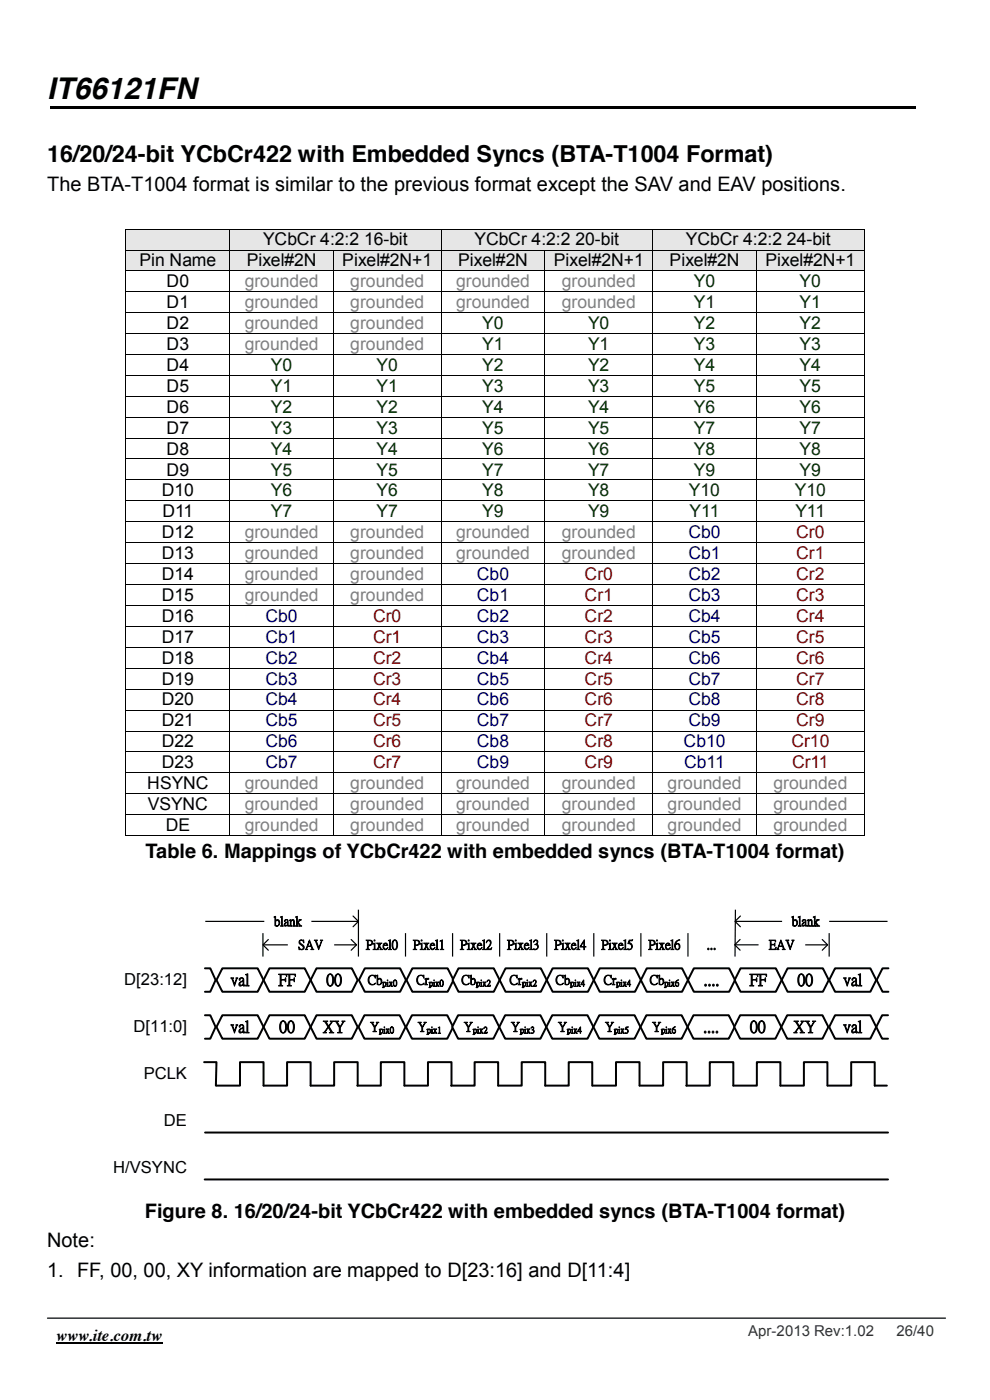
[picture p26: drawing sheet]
<svg xmlns="http://www.w3.org/2000/svg" width="210mm" height="297mm" viewBox="0 0 210 297" stroke-linecap="round" stroke-linejoin="round" font-family="sans-serif">
<defs><g id="words">
<text font-size="6.3" x="10" y="21.1">IT66121FN</text>
<text font-size="5" x="10" y="34.5">16/20/24-bit YCbCr422 with Embedded Syncs (BTA-T1004 Format)</text>
<g font-size="4.2">
<text x="10" y="40.5">The BTA-T1004 format is similar to the previous format except the SAV and EAV positions.</text>
<text x="30.9" y="182.1">Table 6. Mappings of YCbCr422 with embedded syncs (BTA-T1004 format)</text>
<text x="30.7" y="258.3">Figure 8. 16/20/24-bit YCbCr422 with embedded syncs (BTA-T1004 format)</text>
<text x="10" y="264.6">Note:</text>
<text x="10" y="271">1. FF, 00, 00, XY information are mapped to D[23:16] and D[11:4]</text>
</g>
<g font-size="3.7">
<text x="55.8" y="52.1">YCbCr 4:2:2 16-bit</text>
<text x="100.6" y="52.1">YCbCr 4:2:2 20-bit</text>
<text x="145.5" y="52.1">YCbCr 4:2:2 24-bit</text>
<text x="29.6" y="56.5">Pin Name</text>
<text x="52.3" y="56.5">Pixel#2N</text>
<text x="72.6" y="56.5">Pixel#2N+1</text>
<text x="97.2" y="56.5">Pixel#2N</text>
<text x="117.5" y="56.5">Pixel#2N+1</text>
<text x="142.1" y="56.5">Pixel#2N</text>
<text x="162.4" y="56.5">Pixel#2N+1</text>
<text x="35.4" y="61">D0</text>
<text x="35.4" y="65.4">D1</text>
<text x="35.4" y="69.8">D2</text>
<text x="35.4" y="74.3">D3</text>
<text x="35.4" y="78.7">D4</text>
<text x="35.4" y="83.1">D5</text>
<text x="35.4" y="87.6">D6</text>
<text x="35.4" y="92">D7</text>
<text x="35.4" y="96.4">D8</text>
<text x="35.4" y="100.9">D9</text>
<text x="34.3" y="105.3">D10</text>
<text x="34.5" y="109.7">D11</text>
<text x="34.3" y="114.2">D12</text>
<text x="34.3" y="118.6">D13</text>
<text x="34.3" y="123.1">D14</text>
<text x="34.3" y="127.5">D15</text>
<text x="34.3" y="131.9">D16</text>
<text x="34.3" y="136.4">D17</text>
<text x="34.3" y="140.8">D18</text>
<text x="34.3" y="145.2">D19</text>
<text x="34.3" y="149.7">D20</text>
<text x="34.3" y="154.1">D21</text>
<text x="34.3" y="158.6">D22</text>
<text x="31.3" y="167.4">HSYNC</text>
<text x="34.3" y="163">D23</text>
<text x="31.3" y="171.9">VSYNC</text>
<text x="35.1" y="176.3">DE</text>
</g>
<g font-size="3.7" fill="#808080">
<text x="51.9" y="61">grounded</text>
<text x="51.9" y="65.4">grounded</text>
<text x="74.3" y="61">grounded</text>
<text x="74.3" y="65.4">grounded</text>
<text x="96.7" y="61">grounded</text>
<text x="96.7" y="65.4">grounded</text>
<text x="119.2" y="61">grounded</text>
<text x="119.2" y="65.4">grounded</text>
<text x="51.9" y="69.8">grounded</text>
<text x="74.3" y="69.8">grounded</text>
<text x="51.9" y="74.3">grounded</text>
<text x="74.3" y="74.3">grounded</text>
<text x="51.9" y="114.2">grounded</text>
<text x="51.9" y="118.6">grounded</text>
<text x="74.3" y="114.2">grounded</text>
<text x="74.3" y="118.6">grounded</text>
<text x="96.7" y="114.2">grounded</text>
<text x="96.7" y="118.6">grounded</text>
<text x="119.2" y="114.2">grounded</text>
<text x="119.2" y="118.6">grounded</text>
<text x="51.9" y="123.1">grounded</text>
<text x="74.3" y="123.1">grounded</text>
<text x="51.9" y="127.5">grounded</text>
<text x="74.3" y="127.5">grounded</text>
<text x="51.9" y="167.4">grounded</text>
<text x="74.3" y="167.4">grounded</text>
<text x="96.7" y="167.4">grounded</text>
<text x="119.2" y="167.4">grounded</text>
<text x="141.6" y="167.4">grounded</text>
<text x="164.1" y="167.4">grounded</text>
<text x="51.9" y="171.9">grounded</text>
<text x="74.3" y="171.9">grounded</text>
<text x="96.7" y="171.9">grounded</text>
<text x="119.2" y="171.9">grounded</text>
<text x="141.6" y="171.9">grounded</text>
<text x="164.1" y="171.9">grounded</text>
<text x="51.9" y="176.3">grounded</text>
<text x="74.3" y="176.3">grounded</text>
<text x="96.7" y="176.3">grounded</text>
<text x="119.2" y="176.3">grounded</text>
<text x="141.6" y="176.3">grounded</text>
<text x="164.1" y="176.3">grounded</text>
</g>
<g font-size="3.7" fill="#030">
<text x="147.2" y="61">Y0</text>
<text x="147.2" y="65.4">Y1</text>
<text x="169.6" y="61">Y0</text>
<text x="169.6" y="65.4">Y1</text>
<text x="102.3" y="69.8">Y0</text>
<text x="124.7" y="69.8">Y0</text>
<text x="147.2" y="69.8">Y2</text>
<text x="169.6" y="69.8">Y2</text>
<text x="102.3" y="74.3">Y1</text>
<text x="124.7" y="74.3">Y1</text>
<text x="147.2" y="74.3">Y3</text>
<text x="169.6" y="74.3">Y3</text>
<text x="57.5" y="78.7">Y0</text>
<text x="57.5" y="83.1">Y1</text>
<text x="79.9" y="78.7">Y0</text>
<text x="79.9" y="83.1">Y1</text>
<text x="102.3" y="78.7">Y2</text>
<text x="102.3" y="83.1">Y3</text>
<text x="124.7" y="78.7">Y2</text>
<text x="124.7" y="83.1">Y3</text>
<text x="147.2" y="78.7">Y4</text>
<text x="147.2" y="83.1">Y5</text>
<text x="169.6" y="78.7">Y4</text>
<text x="169.6" y="83.1">Y5</text>
<text x="57.5" y="87.6">Y2</text>
<text x="79.9" y="87.6">Y2</text>
<text x="102.3" y="87.6">Y4</text>
<text x="124.7" y="87.6">Y4</text>
<text x="147.2" y="87.6">Y6</text>
<text x="169.6" y="87.6">Y6</text>
<text x="57.5" y="92">Y3</text>
<text x="79.9" y="92">Y3</text>
<text x="102.3" y="92">Y5</text>
<text x="124.7" y="92">Y5</text>
<text x="147.2" y="92">Y7</text>
<text x="169.6" y="92">Y7</text>
<text x="57.5" y="96.4">Y4</text>
<text x="57.5" y="100.9">Y5</text>
<text x="79.9" y="96.4">Y4</text>
<text x="79.9" y="100.9">Y5</text>
<text x="102.3" y="96.4">Y6</text>
<text x="102.3" y="100.9">Y7</text>
<text x="124.7" y="96.4">Y6</text>
<text x="124.7" y="100.9">Y7</text>
<text x="147.2" y="96.4">Y8</text>
<text x="147.2" y="100.9">Y9</text>
<text x="169.6" y="96.4">Y8</text>
<text x="169.6" y="100.9">Y9</text>
<text x="57.5" y="105.3">Y6</text>
<text x="79.9" y="105.3">Y6</text>
<text x="102.3" y="105.3">Y8</text>
<text x="124.7" y="105.3">Y8</text>
<text x="146.2" y="105.3">Y10</text>
<text x="168.6" y="105.3">Y10</text>
<text x="57.5" y="109.7">Y7</text>
<text x="79.9" y="109.7">Y7</text>
<text x="102.3" y="109.7">Y9</text>
<text x="124.7" y="109.7">Y9</text>
<text x="146.3" y="109.7">Y11</text>
<text x="168.7" y="109.7">Y11</text>
</g>
<g font-size="3.7" fill="#000080">
<text x="146" y="114.2">Cb0</text>
<text x="146" y="118.6">Cb1</text>
<text x="101.2" y="123.1">Cb0</text>
<text x="146" y="123.1">Cb2</text>
<text x="56.3" y="131.9">Cb0</text>
<text x="101.2" y="127.5">Cb1</text>
<text x="101.2" y="131.9">Cb2</text>
<text x="146" y="127.5">Cb3</text>
<text x="146" y="131.9">Cb4</text>
<text x="56.3" y="136.4">Cb1</text>
<text x="101.2" y="136.4">Cb3</text>
<text x="146" y="136.4">Cb5</text>
<text x="56.3" y="140.8">Cb2</text>
<text x="101.2" y="140.8">Cb4</text>
<text x="146" y="140.8">Cb6</text>
<text x="56.3" y="145.2">Cb3</text>
<text x="56.3" y="149.7">Cb4</text>
<text x="101.2" y="145.2">Cb5</text>
<text x="101.2" y="149.7">Cb6</text>
<text x="146" y="145.2">Cb7</text>
<text x="146" y="149.7">Cb8</text>
<text x="56.3" y="154.1">Cb5</text>
<text x="101.2" y="154.1">Cb7</text>
<text x="146" y="154.1">Cb9</text>
<text x="56.3" y="158.6">Cb6</text>
<text x="101.2" y="158.6">Cb8</text>
<text x="145" y="158.6">Cb10</text>
<text x="56.3" y="163">Cb7</text>
<text x="101.2" y="163">Cb9</text>
<text x="145.1" y="163">Cb11</text>
</g>
<g font-size="3.7" fill="#800000">
<text x="168.9" y="114.2">Cr0</text>
<text x="168.9" y="118.6">Cr1</text>
<text x="124" y="123.1">Cr0</text>
<text x="168.9" y="123.1">Cr2</text>
<text x="79.1" y="131.9">Cr0</text>
<text x="124" y="127.5">Cr1</text>
<text x="124" y="131.9">Cr2</text>
<text x="168.9" y="127.5">Cr3</text>
<text x="168.9" y="131.9">Cr4</text>
<text x="79.1" y="136.4">Cr1</text>
<text x="124" y="136.4">Cr3</text>
<text x="168.9" y="136.4">Cr5</text>
<text x="79.1" y="140.8">Cr2</text>
<text x="124" y="140.8">Cr4</text>
<text x="168.9" y="140.8">Cr6</text>
<text x="79.1" y="145.2">Cr3</text>
<text x="79.1" y="149.7">Cr4</text>
<text x="124" y="145.2">Cr5</text>
<text x="124" y="149.7">Cr6</text>
<text x="168.9" y="145.2">Cr7</text>
<text x="168.9" y="149.7">Cr8</text>
<text x="79.1" y="154.1">Cr5</text>
<text x="124" y="154.1">Cr7</text>
<text x="168.9" y="154.1">Cr9</text>
<text x="79.1" y="158.6">Cr6</text>
<text x="124" y="158.6">Cr8</text>
<text x="167.9" y="158.6">Cr10</text>
<text x="79.1" y="163">Cr7</text>
<text x="124" y="163">Cr9</text>
<text x="168" y="163">Cr11</text>
</g>
<g font-size="3.5">
<text x="26.4" y="209">D[23:12]</text>
<text x="48.9" y="209">val</text>
<text x="59.1" y="209">FF</text>
<text x="69.2" y="209">00</text>
<text x="149.3" y="209">....</text>
<text x="159" y="209">FF</text>
<text x="169.2" y="209">00</text>
<text x="178.9" y="209">val</text>
<text x="28.3" y="218.9">D[11:0]</text>
<text x="48.9" y="218.9">val</text>
<text x="59.2" y="218.9">00</text>
<text x="68.5" y="218.9">XY</text>
<text x="149.2" y="218.9">....</text>
<text x="159.1" y="218.9">00</text>
<text x="168.3" y="218.9">XY</text>
<text x="178.9" y="218.9">val</text>
<text x="30.5" y="228.9">PCLK</text>
<text x="34.8" y="238.8">DE</text>
<text x="24" y="248.8">H/VSYNC</text>
<text x="11.9" y="284.5">www.ite.com.tw</text>
</g>
<g font-size="3.2" fill="#333">
<text x="158.7" y="283.5">Apr-2013 Rev:1.02</text>
<text x="190.2" y="283.5">26/40</text>
</g>
<g font-size="2.8">
<text x="58.1" y="196.3">blank</text>
<text x="168" y="196.3">blank</text>
<text x="63.2" y="201.3">SAV</text>
<text x="77.6" y="201.3">Pixel0</text>
<text x="87.6" y="201.3">Pixel1</text>
<text x="97.6" y="201.3">Pixel2</text>
<text x="107.6" y="201.3">Pixel3</text>
<text x="117.6" y="201.3">Pixel4</text>
<text x="127.6" y="201.3">Pixel5</text>
<text x="137.6" y="201.3">Pixel6</text>
<text x="149.9" y="201.3">...</text>
<text x="163.1" y="201.3">EAV</text>
<text x="78" y="208.8">Cb</text>
<text x="88.3" y="208.8">Cr</text>
<text x="97.9" y="208.8">Cb</text>
<text x="108.1" y="208.8">Cr</text>
<text x="117.9" y="208.8">Cb</text>
<text x="128.1" y="208.8">Cr</text>
<text x="137.8" y="208.8">Cb</text>
<text x="78.5" y="218.7">Y</text>
<text x="88.6" y="218.7">Y</text>
<text x="98.4" y="218.7">Y</text>
<text x="108.4" y="218.7">Y</text>
<text x="118.4" y="218.7">Y</text>
<text x="128.3" y="218.7">Y</text>
<text x="138.3" y="218.7">Y</text>
</g>
<g font-size="1.9">
<text x="81.1" y="209.2">pix0</text>
<text x="91" y="209.2">pix0</text>
<text x="101" y="209.2">pix2</text>
<text x="110.7" y="209.2">pix2</text>
<text x="121" y="209.2">pix4</text>
<text x="130.7" y="209.2">pix4</text>
<text x="140.9" y="209.2">pix6</text>
<text x="80.4" y="219.1">pix0</text>
<text x="90.5" y="219.1">pix1</text>
<text x="100.3" y="219.1">pix2</text>
<text x="110.3" y="219.1">pix3</text>
<text x="120.3" y="219.1">pix4</text>
<text x="130.3" y="219.1">pix5</text>
<text x="140.2" y="219.1">pix6</text>
</g>
</g></defs>
<path d="M10.6 22.5h183.6v.5h-183.6z" fill-rule="evenodd" fill="#000"/>
<path d="M11.9 285h22.5" fill="none" stroke="#000" stroke-width=".34"/>
<g fill="#fff">
<path d="M9.9 273h.2v.2h-.2z" fill-rule="evenodd"/>
<path d="M9.9 273h.2v.2h-.2z" fill-rule="evenodd"/>
<path d="M10.1 273h126.6v.2h-126.6z" fill-rule="evenodd"/>
<path d="M136.7 273h.1v.2h-.1z" fill-rule="evenodd"/>
<path d="M136.8 273h63.1v.2h-63.1z" fill-rule="evenodd"/>
<path d="M199.9 273h.2v.2h-.2z" fill-rule="evenodd"/>
<path d="M199.9 273h.2v.2h-.2z" fill-rule="evenodd"/>
<path d="M9.9 273.2h.2v14.6h-.2z" fill-rule="evenodd"/>
<path d="M9.9 287.8h.2v.2h-.2z" fill-rule="evenodd"/>
<path d="M9.9 287.8h.2v.2h-.2z" fill-rule="evenodd"/>
<path d="M10.1 287.8h126.6v.2h-126.6z" fill-rule="evenodd"/>
<path d="M136.7 273.2h.1v14.6h-.1z" fill-rule="evenodd"/>
<path d="M136.7 287.8h.1v.2h-.1z" fill-rule="evenodd"/>
<path d="M136.8 287.8h63.1v.2h-63.1z" fill-rule="evenodd"/>
<path d="M199.9 273.2h.2v14.6h-.2z" fill-rule="evenodd"/>
<path d="M199.9 287.8h.2v.2h-.2z" fill-rule="evenodd"/>
<path d="M199.9 287.8h.2v.2h-.2z" fill-rule="evenodd"/>
</g>
<path d="M10.1 279.6h190.5" fill="none" stroke="#000" stroke-width=".26"/>
<g fill="#e6e6e6">
<path d="M26.8 48.7h1.8v4.3h-1.8z" fill-rule="evenodd"/>
<path d="M46.8 48.7h1.8v4.3h-1.8z" fill-rule="evenodd"/>
<path d="M28.6 48.7h18.2v4.3h-18.2z" fill-rule="evenodd"/>
<path d="M48.8 48.7h1.8v4.3h-1.8z" fill-rule="evenodd"/>
<path d="M91.7 48.7h1.8v4.3h-1.8z" fill-rule="evenodd"/>
<path d="M50.6 48.7h41.1v4.3h-41.1z" fill-rule="evenodd"/>
<path d="M93.7 48.7h1.8v4.3h-1.8z" fill-rule="evenodd"/>
<path d="M136.5 48.7h1.9v4.3h-1.9z" fill-rule="evenodd"/>
<path d="M95.5 48.7h41v4.3h-41z" fill-rule="evenodd"/>
<path d="M138.5 48.7h1.9v4.3h-1.9z" fill-rule="evenodd"/>
<path d="M181.4 48.7h1.9v4.3h-1.9z" fill-rule="evenodd"/>
<path d="M140.4 48.7h41v4.3h-41z" fill-rule="evenodd"/>
</g>
<g fill="#000">
<path d="M26.6 48.5h.2v.2h-.2z" fill-rule="evenodd"/>
<path d="M26.6 48.5h.2v.2h-.2z" fill-rule="evenodd"/>
<path d="M48.6 48.5h.2v.2h-.2z" fill-rule="evenodd"/>
<path d="M93.5 48.5h.2v.2h-.2z" fill-rule="evenodd"/>
<path d="M138.4 48.5h.1v.2h-.1z" fill-rule="evenodd"/>
<path d="M183.2 48.5h.2v.2h-.2z" fill-rule="evenodd"/>
<path d="M183.2 48.5h.2v.2h-.2z" fill-rule="evenodd"/>
</g>
<path d="M26.7 48.7v4.3M26.8 48.6h21.8M48.7 48.7v4.3M48.8 48.6h44.7M93.6 48.7v4.3M93.7 48.6h44.7M138.5 48.7v4.3M138.5 48.6h44.7M183.3 48.7v4.3" fill="none" stroke="#000" stroke-width=".21"/>
<g fill="#e6e6e6">
<path d="M26.8 53.1h1.8v4.3h-1.8z" fill-rule="evenodd"/>
<path d="M46.8 53.1h1.8v4.3h-1.8z" fill-rule="evenodd"/>
<path d="M28.6 53.1h18.2v4.3h-18.2z" fill-rule="evenodd"/>
<path d="M48.8 53.1h1.8v4.3h-1.8z" fill-rule="evenodd"/>
<path d="M68.8 53.1h1.8v4.3h-1.8z" fill-rule="evenodd"/>
<path d="M50.6 53.1h18.2v4.3h-18.2z" fill-rule="evenodd"/>
<path d="M70.8 53.1h1.8v4.3h-1.8z" fill-rule="evenodd"/>
<path d="M91.7 53.1h1.8v4.3h-1.8z" fill-rule="evenodd"/>
<path d="M72.6 53.1h19.1v4.3h-19.1z" fill-rule="evenodd"/>
<path d="M93.7 53.1h1.8v4.3h-1.8z" fill-rule="evenodd"/>
<path d="M113.7 53.1h1.8v4.3h-1.8z" fill-rule="evenodd"/>
<path d="M95.5 53.1h18.2v4.3h-18.2z" fill-rule="evenodd"/>
<path d="M115.7 53.1h1.8v4.3h-1.8z" fill-rule="evenodd"/>
<path d="M136.5 53.1h1.9v4.3h-1.9z" fill-rule="evenodd"/>
<path d="M117.5 53.1h19v4.3h-19z" fill-rule="evenodd"/>
<path d="M138.5 53.1h1.9v4.3h-1.9z" fill-rule="evenodd"/>
<path d="M158.6 53.1h1.8v4.3h-1.8z" fill-rule="evenodd"/>
<path d="M140.4 53.1h18.2v4.3h-18.2z" fill-rule="evenodd"/>
<path d="M160.6 53.1h1.8v4.3h-1.8z" fill-rule="evenodd"/>
<path d="M181.4 53.1h1.9v4.3h-1.9z" fill-rule="evenodd"/>
<path d="M162.4 53.1h19v4.3h-19z" fill-rule="evenodd"/>
</g>
<g fill="#000">
<path d="M26.6 53h.2v.1h-.2z" fill-rule="evenodd"/>
<path d="M26.6 57.4h.2v.1h-.2z" fill-rule="evenodd"/>
<path d="M48.6 53h.2v.1h-.2z" fill-rule="evenodd"/>
<path d="M48.6 57.4h.2v.1h-.2z" fill-rule="evenodd"/>
<path d="M70.6 53h.2v.1h-.2z" fill-rule="evenodd"/>
<path d="M70.6 57.4h.2v.1h-.2z" fill-rule="evenodd"/>
<path d="M93.5 53h.2v.1h-.2z" fill-rule="evenodd"/>
<path d="M93.5 57.4h.2v.1h-.2z" fill-rule="evenodd"/>
<path d="M115.5 53h.2v.1h-.2z" fill-rule="evenodd"/>
<path d="M115.5 57.4h.2v.1h-.2z" fill-rule="evenodd"/>
<path d="M138.4 53h.1v.1h-.1z" fill-rule="evenodd"/>
<path d="M138.4 57.4h.1v.1h-.1z" fill-rule="evenodd"/>
<path d="M160.4 53h.1v.1h-.1z" fill-rule="evenodd"/>
<path d="M160.4 57.4h.1v.1h-.1z" fill-rule="evenodd"/>
<path d="M183.2 53h.2v.1h-.2z" fill-rule="evenodd"/>
<path d="M183.2 57.4h.2v.1h-.2z" fill-rule="evenodd"/>
<path d="M26.6 61.8h.2v.2h-.2z" fill-rule="evenodd"/>
<path d="M26.6 66.3h.2v.1h-.2z" fill-rule="evenodd"/>
<path d="M26.6 70.7h.2v.2h-.2z" fill-rule="evenodd"/>
<path d="M26.6 75.1h.2v.2h-.2z" fill-rule="evenodd"/>
<path d="M26.6 79.6h.2v.1h-.2z" fill-rule="evenodd"/>
<path d="M48.6 61.8h.2v.2h-.2z" fill-rule="evenodd"/>
<path d="M48.6 66.3h.2v.1h-.2z" fill-rule="evenodd"/>
<path d="M48.6 70.7h.2v.2h-.2z" fill-rule="evenodd"/>
<path d="M48.6 75.1h.2v.2h-.2z" fill-rule="evenodd"/>
<path d="M48.6 79.6h.2v.1h-.2z" fill-rule="evenodd"/>
<path d="M70.6 61.8h.2v.2h-.2z" fill-rule="evenodd"/>
<path d="M70.6 66.3h.2v.1h-.2z" fill-rule="evenodd"/>
<path d="M70.6 70.7h.2v.2h-.2z" fill-rule="evenodd"/>
<path d="M70.6 75.1h.2v.2h-.2z" fill-rule="evenodd"/>
<path d="M70.6 79.6h.2v.1h-.2z" fill-rule="evenodd"/>
<path d="M93.5 61.8h.2v.2h-.2z" fill-rule="evenodd"/>
<path d="M93.5 66.3h.2v.1h-.2z" fill-rule="evenodd"/>
<path d="M93.5 70.7h.2v.2h-.2z" fill-rule="evenodd"/>
<path d="M93.5 75.1h.2v.2h-.2z" fill-rule="evenodd"/>
<path d="M93.5 79.6h.2v.1h-.2z" fill-rule="evenodd"/>
<path d="M115.5 61.8h.2v.2h-.2z" fill-rule="evenodd"/>
<path d="M115.5 66.3h.2v.1h-.2z" fill-rule="evenodd"/>
<path d="M115.5 70.7h.2v.2h-.2z" fill-rule="evenodd"/>
<path d="M115.5 75.1h.2v.2h-.2z" fill-rule="evenodd"/>
<path d="M115.5 79.6h.2v.1h-.2z" fill-rule="evenodd"/>
<path d="M138.4 61.8h.1v.2h-.1z" fill-rule="evenodd"/>
<path d="M138.4 66.3h.1v.1h-.1z" fill-rule="evenodd"/>
<path d="M138.4 70.7h.1v.2h-.1z" fill-rule="evenodd"/>
<path d="M138.4 75.1h.1v.2h-.1z" fill-rule="evenodd"/>
<path d="M138.4 79.6h.1v.1h-.1z" fill-rule="evenodd"/>
<path d="M160.4 61.8h.1v.2h-.1z" fill-rule="evenodd"/>
<path d="M160.4 66.3h.1v.1h-.1z" fill-rule="evenodd"/>
<path d="M160.4 70.7h.1v.2h-.1z" fill-rule="evenodd"/>
<path d="M160.4 75.1h.1v.2h-.1z" fill-rule="evenodd"/>
<path d="M160.4 79.6h.1v.1h-.1z" fill-rule="evenodd"/>
<path d="M183.2 61.8h.2v.2h-.2z" fill-rule="evenodd"/>
<path d="M183.2 66.3h.2v.1h-.2z" fill-rule="evenodd"/>
<path d="M183.2 70.7h.2v.2h-.2z" fill-rule="evenodd"/>
<path d="M183.2 75.1h.2v.2h-.2z" fill-rule="evenodd"/>
<path d="M183.2 79.6h.2v.1h-.2z" fill-rule="evenodd"/>
<path d="M26.6 84h.2v.2h-.2z" fill-rule="evenodd"/>
<path d="M26.6 88.4h.2v.2h-.2z" fill-rule="evenodd"/>
<path d="M26.6 92.9h.2v.2h-.2z" fill-rule="evenodd"/>
<path d="M26.6 97.3h.2v.2h-.2z" fill-rule="evenodd"/>
<path d="M48.6 84h.2v.2h-.2z" fill-rule="evenodd"/>
<path d="M48.6 88.4h.2v.2h-.2z" fill-rule="evenodd"/>
<path d="M48.6 92.9h.2v.2h-.2z" fill-rule="evenodd"/>
<path d="M48.6 97.3h.2v.2h-.2z" fill-rule="evenodd"/>
<path d="M70.6 84h.2v.2h-.2z" fill-rule="evenodd"/>
<path d="M70.6 88.4h.2v.2h-.2z" fill-rule="evenodd"/>
<path d="M70.6 92.9h.2v.2h-.2z" fill-rule="evenodd"/>
<path d="M70.6 97.3h.2v.2h-.2z" fill-rule="evenodd"/>
<path d="M93.5 84h.2v.2h-.2z" fill-rule="evenodd"/>
<path d="M93.5 88.4h.2v.2h-.2z" fill-rule="evenodd"/>
<path d="M93.5 92.9h.2v.2h-.2z" fill-rule="evenodd"/>
<path d="M93.5 97.3h.2v.2h-.2z" fill-rule="evenodd"/>
<path d="M115.5 84h.2v.2h-.2z" fill-rule="evenodd"/>
<path d="M115.5 88.4h.2v.2h-.2z" fill-rule="evenodd"/>
<path d="M115.5 92.9h.2v.2h-.2z" fill-rule="evenodd"/>
<path d="M115.5 97.3h.2v.2h-.2z" fill-rule="evenodd"/>
<path d="M138.4 84h.1v.2h-.1z" fill-rule="evenodd"/>
<path d="M138.4 88.4h.1v.2h-.1z" fill-rule="evenodd"/>
<path d="M138.4 92.9h.1v.2h-.1z" fill-rule="evenodd"/>
<path d="M138.4 97.3h.1v.2h-.1z" fill-rule="evenodd"/>
<path d="M160.4 84h.1v.2h-.1z" fill-rule="evenodd"/>
<path d="M160.4 88.4h.1v.2h-.1z" fill-rule="evenodd"/>
<path d="M160.4 92.9h.1v.2h-.1z" fill-rule="evenodd"/>
<path d="M160.4 97.3h.1v.2h-.1z" fill-rule="evenodd"/>
<path d="M183.2 84h.2v.2h-.2z" fill-rule="evenodd"/>
<path d="M183.2 88.4h.2v.2h-.2z" fill-rule="evenodd"/>
<path d="M183.2 92.9h.2v.2h-.2z" fill-rule="evenodd"/>
<path d="M183.2 97.3h.2v.2h-.2z" fill-rule="evenodd"/>
<path d="M26.6 101.7h.2v.2h-.2z" fill-rule="evenodd"/>
<path d="M26.6 106.2h.2v.2h-.2z" fill-rule="evenodd"/>
<path d="M26.6 110.6h.2v.2h-.2z" fill-rule="evenodd"/>
<path d="M26.6 115.1h.2v.1h-.2z" fill-rule="evenodd"/>
<path d="M26.6 119.5h.2v.2h-.2z" fill-rule="evenodd"/>
<path d="M48.6 101.7h.2v.2h-.2z" fill-rule="evenodd"/>
<path d="M48.6 106.2h.2v.2h-.2z" fill-rule="evenodd"/>
<path d="M48.6 110.6h.2v.2h-.2z" fill-rule="evenodd"/>
<path d="M48.6 115.1h.2v.1h-.2z" fill-rule="evenodd"/>
<path d="M48.6 119.5h.2v.2h-.2z" fill-rule="evenodd"/>
<path d="M70.6 101.7h.2v.2h-.2z" fill-rule="evenodd"/>
<path d="M70.6 106.2h.2v.2h-.2z" fill-rule="evenodd"/>
<path d="M70.6 110.6h.2v.2h-.2z" fill-rule="evenodd"/>
<path d="M70.6 115.1h.2v.1h-.2z" fill-rule="evenodd"/>
<path d="M70.6 119.5h.2v.2h-.2z" fill-rule="evenodd"/>
<path d="M93.5 101.7h.2v.2h-.2z" fill-rule="evenodd"/>
<path d="M93.5 106.2h.2v.2h-.2z" fill-rule="evenodd"/>
<path d="M93.5 110.6h.2v.2h-.2z" fill-rule="evenodd"/>
<path d="M93.5 115.1h.2v.1h-.2z" fill-rule="evenodd"/>
<path d="M93.5 119.5h.2v.2h-.2z" fill-rule="evenodd"/>
<path d="M115.5 101.7h.2v.2h-.2z" fill-rule="evenodd"/>
<path d="M115.5 106.2h.2v.2h-.2z" fill-rule="evenodd"/>
<path d="M115.5 110.6h.2v.2h-.2z" fill-rule="evenodd"/>
<path d="M115.5 115.1h.2v.1h-.2z" fill-rule="evenodd"/>
<path d="M115.5 119.5h.2v.2h-.2z" fill-rule="evenodd"/>
<path d="M138.4 101.7h.1v.2h-.1z" fill-rule="evenodd"/>
<path d="M138.4 106.2h.1v.2h-.1z" fill-rule="evenodd"/>
<path d="M138.4 110.6h.1v.2h-.1z" fill-rule="evenodd"/>
<path d="M138.4 115.1h.1v.1h-.1z" fill-rule="evenodd"/>
<path d="M138.4 119.5h.1v.2h-.1z" fill-rule="evenodd"/>
<path d="M160.4 101.7h.1v.2h-.1z" fill-rule="evenodd"/>
<path d="M160.4 106.2h.1v.2h-.1z" fill-rule="evenodd"/>
<path d="M160.4 110.6h.1v.2h-.1z" fill-rule="evenodd"/>
<path d="M160.4 115.1h.1v.1h-.1z" fill-rule="evenodd"/>
<path d="M160.4 119.5h.1v.2h-.1z" fill-rule="evenodd"/>
<path d="M183.2 101.7h.2v.2h-.2z" fill-rule="evenodd"/>
<path d="M183.2 106.2h.2v.2h-.2z" fill-rule="evenodd"/>
<path d="M183.2 110.6h.2v.2h-.2z" fill-rule="evenodd"/>
<path d="M183.2 115.1h.2v.1h-.2z" fill-rule="evenodd"/>
<path d="M183.2 119.5h.2v.2h-.2z" fill-rule="evenodd"/>
<path d="M26.6 123.9h.2v.2h-.2z" fill-rule="evenodd"/>
<path d="M26.6 128.4h.2v.1h-.2z" fill-rule="evenodd"/>
<path d="M26.6 132.8h.2v.2h-.2z" fill-rule="evenodd"/>
<path d="M26.6 137.3h.2v.1h-.2z" fill-rule="evenodd"/>
<path d="M48.6 123.9h.2v.2h-.2z" fill-rule="evenodd"/>
<path d="M48.6 128.4h.2v.1h-.2z" fill-rule="evenodd"/>
<path d="M48.6 132.8h.2v.2h-.2z" fill-rule="evenodd"/>
<path d="M48.6 137.3h.2v.1h-.2z" fill-rule="evenodd"/>
<path d="M70.6 123.9h.2v.2h-.2z" fill-rule="evenodd"/>
<path d="M70.6 128.4h.2v.1h-.2z" fill-rule="evenodd"/>
<path d="M70.6 132.8h.2v.2h-.2z" fill-rule="evenodd"/>
<path d="M70.6 137.3h.2v.1h-.2z" fill-rule="evenodd"/>
<path d="M93.5 123.9h.2v.2h-.2z" fill-rule="evenodd"/>
<path d="M93.5 128.4h.2v.1h-.2z" fill-rule="evenodd"/>
<path d="M93.5 132.8h.2v.2h-.2z" fill-rule="evenodd"/>
<path d="M93.5 137.3h.2v.1h-.2z" fill-rule="evenodd"/>
<path d="M115.5 123.9h.2v.2h-.2z" fill-rule="evenodd"/>
<path d="M115.5 128.4h.2v.1h-.2z" fill-rule="evenodd"/>
<path d="M115.5 132.8h.2v.2h-.2z" fill-rule="evenodd"/>
<path d="M115.5 137.3h.2v.1h-.2z" fill-rule="evenodd"/>
<path d="M138.4 123.9h.1v.2h-.1z" fill-rule="evenodd"/>
<path d="M138.4 128.4h.1v.1h-.1z" fill-rule="evenodd"/>
<path d="M138.4 132.8h.1v.2h-.1z" fill-rule="evenodd"/>
<path d="M138.4 137.3h.1v.1h-.1z" fill-rule="evenodd"/>
<path d="M160.4 123.9h.1v.2h-.1z" fill-rule="evenodd"/>
<path d="M160.4 128.4h.1v.1h-.1z" fill-rule="evenodd"/>
<path d="M160.4 132.8h.1v.2h-.1z" fill-rule="evenodd"/>
<path d="M160.4 137.3h.1v.1h-.1z" fill-rule="evenodd"/>
<path d="M183.2 123.9h.2v.2h-.2z" fill-rule="evenodd"/>
<path d="M183.2 128.4h.2v.1h-.2z" fill-rule="evenodd"/>
<path d="M183.2 132.8h.2v.2h-.2z" fill-rule="evenodd"/>
<path d="M183.2 137.3h.2v.1h-.2z" fill-rule="evenodd"/>
<path d="M26.6 141.7h.2v.1h-.2z" fill-rule="evenodd"/>
<path d="M26.6 146.1h.2v.2h-.2z" fill-rule="evenodd"/>
<path d="M26.6 150.6h.2v.1h-.2z" fill-rule="evenodd"/>
<path d="M26.6 155h.2v.2h-.2z" fill-rule="evenodd"/>
<path d="M26.6 159.4h.2v.2h-.2z" fill-rule="evenodd"/>
<path d="M48.6 141.7h.2v.1h-.2z" fill-rule="evenodd"/>
<path d="M48.6 146.1h.2v.2h-.2z" fill-rule="evenodd"/>
<path d="M48.6 150.6h.2v.1h-.2z" fill-rule="evenodd"/>
<path d="M48.6 155h.2v.2h-.2z" fill-rule="evenodd"/>
<path d="M48.6 159.4h.2v.2h-.2z" fill-rule="evenodd"/>
<path d="M70.6 141.7h.2v.1h-.2z" fill-rule="evenodd"/>
<path d="M70.6 146.1h.2v.2h-.2z" fill-rule="evenodd"/>
<path d="M70.6 150.6h.2v.1h-.2z" fill-rule="evenodd"/>
<path d="M70.6 155h.2v.2h-.2z" fill-rule="evenodd"/>
<path d="M70.6 159.4h.2v.2h-.2z" fill-rule="evenodd"/>
<path d="M93.5 141.7h.2v.1h-.2z" fill-rule="evenodd"/>
<path d="M93.5 146.1h.2v.2h-.2z" fill-rule="evenodd"/>
<path d="M93.5 150.6h.2v.1h-.2z" fill-rule="evenodd"/>
<path d="M93.5 155h.2v.2h-.2z" fill-rule="evenodd"/>
<path d="M93.5 159.4h.2v.2h-.2z" fill-rule="evenodd"/>
<path d="M115.5 141.7h.2v.1h-.2z" fill-rule="evenodd"/>
<path d="M115.5 146.1h.2v.2h-.2z" fill-rule="evenodd"/>
<path d="M115.5 150.6h.2v.1h-.2z" fill-rule="evenodd"/>
<path d="M115.5 155h.2v.2h-.2z" fill-rule="evenodd"/>
<path d="M115.5 159.4h.2v.2h-.2z" fill-rule="evenodd"/>
<path d="M138.4 141.7h.1v.1h-.1z" fill-rule="evenodd"/>
<path d="M138.4 146.1h.1v.2h-.1z" fill-rule="evenodd"/>
<path d="M138.4 150.6h.1v.1h-.1z" fill-rule="evenodd"/>
<path d="M138.4 155h.1v.2h-.1z" fill-rule="evenodd"/>
<path d="M138.4 159.4h.1v.2h-.1z" fill-rule="evenodd"/>
<path d="M160.4 141.7h.1v.1h-.1z" fill-rule="evenodd"/>
<path d="M160.4 146.1h.1v.2h-.1z" fill-rule="evenodd"/>
<path d="M160.4 150.6h.1v.1h-.1z" fill-rule="evenodd"/>
<path d="M160.4 155h.1v.2h-.1z" fill-rule="evenodd"/>
<path d="M160.4 159.4h.1v.2h-.1z" fill-rule="evenodd"/>
<path d="M183.2 141.7h.2v.1h-.2z" fill-rule="evenodd"/>
<path d="M183.2 146.1h.2v.2h-.2z" fill-rule="evenodd"/>
<path d="M183.2 150.6h.2v.1h-.2z" fill-rule="evenodd"/>
<path d="M183.2 155h.2v.2h-.2z" fill-rule="evenodd"/>
<path d="M183.2 159.4h.2v.2h-.2z" fill-rule="evenodd"/>
<path d="M26.6 163.9h.2v.1h-.2z" fill-rule="evenodd"/>
<path d="M26.6 168.3h.2v.2h-.2z" fill-rule="evenodd"/>
<path d="M26.6 172.7h.2v.2h-.2z" fill-rule="evenodd"/>
<path d="M26.6 177.2h.2v.2h-.2z" fill-rule="evenodd"/>
<path d="M26.6 177.2h.2v.2h-.2z" fill-rule="evenodd"/>
<path d="M48.6 163.9h.2v.1h-.2z" fill-rule="evenodd"/>
<path d="M48.6 168.3h.2v.2h-.2z" fill-rule="evenodd"/>
<path d="M48.6 172.7h.2v.2h-.2z" fill-rule="evenodd"/>
<path d="M48.6 177.2h.2v.2h-.2z" fill-rule="evenodd"/>
<path d="M70.6 163.9h.2v.1h-.2z" fill-rule="evenodd"/>
<path d="M70.6 168.3h.2v.2h-.2z" fill-rule="evenodd"/>
<path d="M70.6 172.7h.2v.2h-.2z" fill-rule="evenodd"/>
<path d="M70.6 177.2h.2v.2h-.2z" fill-rule="evenodd"/>
<path d="M93.5 163.9h.2v.1h-.2z" fill-rule="evenodd"/>
<path d="M93.5 168.3h.2v.2h-.2z" fill-rule="evenodd"/>
<path d="M93.5 172.7h.2v.2h-.2z" fill-rule="evenodd"/>
<path d="M93.5 177.2h.2v.2h-.2z" fill-rule="evenodd"/>
<path d="M115.5 163.9h.2v.1h-.2z" fill-rule="evenodd"/>
<path d="M115.5 168.3h.2v.2h-.2z" fill-rule="evenodd"/>
<path d="M115.5 172.7h.2v.2h-.2z" fill-rule="evenodd"/>
<path d="M115.5 177.2h.2v.2h-.2z" fill-rule="evenodd"/>
<path d="M138.4 163.9h.1v.1h-.1z" fill-rule="evenodd"/>
<path d="M138.4 168.3h.1v.2h-.1z" fill-rule="evenodd"/>
<path d="M138.4 172.7h.1v.2h-.1z" fill-rule="evenodd"/>
<path d="M138.4 177.2h.1v.2h-.1z" fill-rule="evenodd"/>
<path d="M160.4 163.9h.1v.1h-.1z" fill-rule="evenodd"/>
<path d="M160.4 168.3h.1v.2h-.1z" fill-rule="evenodd"/>
<path d="M160.4 172.7h.1v.2h-.1z" fill-rule="evenodd"/>
<path d="M160.4 177.2h.1v.2h-.1z" fill-rule="evenodd"/>
<path d="M183.2 163.9h.2v.1h-.2z" fill-rule="evenodd"/>
<path d="M183.2 168.3h.2v.2h-.2z" fill-rule="evenodd"/>
<path d="M183.2 172.7h.2v.2h-.2z" fill-rule="evenodd"/>
<path d="M183.2 177.2h.2v.2h-.2z" fill-rule="evenodd"/>
<path d="M183.2 177.2h.2v.2h-.2z" fill-rule="evenodd"/>
</g>
<g fill="none" stroke="#000" stroke-width=".21">
<path d="M26.7 53.1v4.3M26.7 57.5v4.3M26.8 53.1h21.8M26.8 57.5h21.8M48.7 53.1v4.3M48.7 57.5v4.3M48.8 53.1h21.8M48.8 57.5h21.8M70.7 53.1v4.3M70.7 57.5v4.3M70.8 53.1h22.7M70.8 57.5h22.7"/>
<path d="M93.6 53.1v4.3M93.6 57.5v4.3M93.7 53.1h21.8M93.7 57.5h21.8M115.6 53.1v4.3M115.6 57.5v4.3M115.7 53.1h22.7M115.7 57.5h22.7M138.5 53.1v4.3M138.5 57.5v4.3M138.5 53.1h21.8M138.5 57.5h21.8"/>
<path d="M160.4 53.1v4.3M160.4 57.5v4.3M160.5 53.1h22.7M160.5 57.5h22.7M183.3 53.1v4.3M183.3 57.5v4.3M26.7 62v4.3M26.7 66.4v4.3M26.7 70.9v4.2M26.7 75.3v4.3M26.7 79.7v4.3M26.8 61.9h21.8"/>
<path d="M26.8 66.3h21.8M26.8 70.8h21.8M26.8 75.2h21.8M26.8 79.6h21.8M48.7 62v4.3M48.7 66.4v4.3M48.7 70.9v4.2M48.7 75.3v4.3M48.7 79.7v4.3M48.8 61.9h21.8M48.8 66.3h21.8M48.8 70.8h21.8"/>
<path d="M48.8 75.2h21.8M48.8 79.6h21.8M70.7 62v4.3M70.7 66.4v4.3M70.7 70.9v4.2M70.7 75.3v4.3M70.7 79.7v4.3M70.8 61.9h22.7M70.8 66.3h22.7M70.8 70.8h22.7M70.8 75.2h22.7M70.8 79.6h22.7"/>
<path d="M93.6 62v4.3M93.6 66.4v4.3M93.6 70.9v4.2M93.6 75.3v4.3M93.6 79.7v4.3M93.7 61.9h21.8M93.7 66.3h21.8M93.7 70.8h21.8M93.7 75.2h21.8M93.7 79.6h21.8M115.6 62v4.3M115.6 66.4v4.3"/>
<path d="M115.6 70.9v4.2M115.6 75.3v4.3M115.6 79.7v4.3M115.7 61.9h22.7M115.7 66.3h22.7M115.7 70.8h22.7M115.7 75.2h22.7M115.7 79.6h22.7M138.5 62v4.3M138.5 66.4v4.3M138.5 70.9v4.2M138.5 75.3v4.3"/>
<path d="M138.5 79.7v4.3M138.5 61.9h21.8M138.5 66.3h21.8M138.5 70.8h21.8M138.5 75.2h21.8M138.5 79.6h21.8M160.4 62v4.3M160.4 66.4v4.3M160.4 70.9v4.2M160.4 75.3v4.3M160.4 79.7v4.3M160.5 61.9h22.7"/>
<path d="M160.5 66.3h22.7M160.5 70.8h22.7M160.5 75.2h22.7M160.5 79.6h22.7M183.3 62v4.3M183.3 66.4v4.3M183.3 70.9v4.2M183.3 75.3v4.3M183.3 79.7v4.3M26.7 84.2v4.2M26.7 88.6v4.3M26.7 93.1v4.2"/>
<path d="M26.7 97.5v4.2M26.8 84.1h21.8M26.8 88.5h21.8M26.8 93h21.8M26.8 97.4h21.8M48.7 84.2v4.2M48.7 88.6v4.3M48.7 93.1v4.2M48.7 97.5v4.2M48.8 84.1h21.8M48.8 88.5h21.8M48.8 93h21.8"/>
<path d="M48.8 97.4h21.8M70.7 84.2v4.2M70.7 88.6v4.3M70.7 93.1v4.2M70.7 97.5v4.2M70.8 84.1h22.7M70.8 88.5h22.7M70.8 93h22.7M70.8 97.4h22.7M93.6 84.2v4.2M93.6 88.6v4.3M93.6 93.1v4.2"/>
<path d="M93.6 97.5v4.2M93.7 84.1h21.8M93.7 88.5h21.8M93.7 93h21.8M93.7 97.4h21.8M115.6 84.2v4.2M115.6 88.6v4.3M115.6 93.1v4.2M115.6 97.5v4.2M115.7 84.1h22.7M115.7 88.5h22.7M115.7 93h22.7"/>
<path d="M115.7 97.4h22.7M138.5 84.2v4.2M138.5 88.6v4.3M138.5 93.1v4.2M138.5 97.5v4.2M138.5 84.1h21.8M138.5 88.5h21.8M138.5 93h21.8M138.5 97.4h21.8M160.4 84.2v4.2M160.4 88.6v4.3M160.4 93.1v4.2"/>
<path d="M160.4 97.5v4.2M160.5 84.1h22.7M160.5 88.5h22.7M160.5 93h22.7M160.5 97.4h22.7M183.3 84.2v4.2M183.3 88.6v4.3M183.3 93.1v4.2M183.3 97.5v4.2M26.7 101.9v4.3M26.7 106.4v4.2M26.7 110.8v4.3"/>
<path d="M26.7 115.2v4.3M26.7 119.7v4.2M26.8 101.8h21.8M26.8 106.3h21.8M26.8 110.7h21.8M26.8 115.2h21.8M26.8 119.6h21.8M48.7 101.9v4.3M48.7 106.4v4.2M48.7 110.8v4.3M48.7 115.2v4.3M48.7 119.7v4.2"/>
<path d="M48.8 101.8h21.8M48.8 106.3h21.8M48.8 110.7h21.8M48.8 115.2h21.8M48.8 119.6h21.8M70.7 101.9v4.3M70.7 106.4v4.2M70.7 110.8v4.3M70.7 115.2v4.3M70.7 119.7v4.2M70.8 101.8h22.7M70.8 106.3h22.7"/>
<path d="M70.8 110.7h22.7M70.8 115.2h22.7M70.8 119.6h22.7M93.6 101.9v4.3M93.6 106.4v4.2M93.6 110.8v4.3M93.6 115.2v4.3M93.6 119.7v4.2M93.7 101.8h21.8M93.7 106.3h21.8M93.7 110.7h21.8M93.7 115.2h21.8"/>
<path d="M93.7 119.6h21.8M115.6 101.9v4.3M115.6 106.4v4.2M115.6 110.8v4.3M115.6 115.2v4.3M115.6 119.7v4.2M115.7 101.8h22.7M115.7 106.3h22.7M115.7 110.7h22.7M115.7 115.2h22.7M115.7 119.6h22.7M138.5 101.9v4.3"/>
<path d="M138.5 106.4v4.2M138.5 110.8v4.3M138.5 115.2v4.3M138.5 119.7v4.2M138.5 101.8h21.8M138.5 106.3h21.8M138.5 110.7h21.8M138.5 115.2h21.8M138.5 119.6h21.8M160.4 101.9v4.3M160.4 106.4v4.2M160.4 110.8v4.3"/>
<path d="M160.4 115.2v4.3M160.4 119.7v4.2M160.5 101.8h22.7M160.5 106.3h22.7M160.5 110.7h22.7M160.5 115.2h22.7M160.5 119.6h22.7M183.3 101.9v4.3M183.3 106.4v4.2M183.3 110.8v4.3M183.3 115.2v4.3M183.3 119.7v4.2"/>
<path d="M26.7 124.1v4.3M26.7 128.5v4.3M26.7 133v4.3M26.7 137.4v4.3M26.8 124h21.8M26.8 128.5h21.8M26.8 132.9h21.8M26.8 137.3h21.8M48.7 124.1v4.3M48.7 128.5v4.3M48.7 133v4.3M48.7 137.4v4.3"/>
<path d="M48.8 124h21.8M48.8 128.5h21.8M48.8 132.9h21.8M48.8 137.3h21.8M70.7 124.1v4.3M70.7 128.5v4.3M70.7 133v4.3M70.7 137.4v4.3M70.8 124h22.7M70.8 128.5h22.7M70.8 132.9h22.7M70.8 137.3h22.7"/>
<path d="M93.6 124.1v4.3M93.6 128.5v4.3M93.6 133v4.3M93.6 137.4v4.3M93.7 124h21.8M93.7 128.5h21.8M93.7 132.9h21.8M93.7 137.3h21.8M115.6 124.1v4.3M115.6 128.5v4.3M115.6 133v4.3M115.6 137.4v4.3"/>
<path d="M115.7 124h22.7M115.7 128.5h22.7M115.7 132.9h22.7M115.7 137.3h22.7M138.5 124.1v4.3M138.5 128.5v4.3M138.5 133v4.3M138.5 137.4v4.3M138.5 124h21.8M138.5 128.5h21.8M138.5 132.9h21.8M138.5 137.3h21.8"/>
<path d="M160.4 124.1v4.3M160.4 128.5v4.3M160.4 133v4.3M160.4 137.4v4.3M160.5 124h22.7M160.5 128.5h22.7M160.5 132.9h22.7M160.5 137.3h22.7M183.3 124.1v4.3M183.3 128.5v4.3M183.3 133v4.3M183.3 137.4v4.3"/>
<path d="M26.7 141.8v4.3M26.7 146.3v4.3M26.7 150.7v4.3M26.7 155.2v4.2M26.7 159.6v4.3M26.8 141.7h21.8M26.8 146.2h21.8M26.8 150.6h21.8M26.8 155.1h21.8M26.8 159.5h21.8M48.7 141.8v4.3M48.7 146.3v4.3"/>
<path d="M48.7 150.7v4.3M48.7 155.2v4.2M48.7 159.6v4.3M48.8 141.7h21.8M48.8 146.2h21.8M48.8 150.6h21.8M48.8 155.1h21.8M48.8 159.5h21.8M70.7 141.8v4.3M70.7 146.3v4.3M70.7 150.7v4.3M70.7 155.2v4.2"/>
<path d="M70.7 159.6v4.3M70.8 141.7h22.7M70.8 146.2h22.7M70.8 150.6h22.7M70.8 155.1h22.7M70.8 159.5h22.7M93.6 141.8v4.3M93.6 146.3v4.3M93.6 150.7v4.3M93.6 155.2v4.2M93.6 159.6v4.3M93.7 141.7h21.8"/>
<path d="M93.7 146.2h21.8M93.7 150.6h21.8M93.7 155.1h21.8M93.7 159.5h21.8M115.6 141.8v4.3M115.6 146.3v4.3M115.6 150.7v4.3M115.6 155.2v4.2M115.6 159.6v4.3M115.7 141.7h22.7M115.7 146.2h22.7M115.7 150.6h22.7"/>
<path d="M115.7 155.1h22.7M115.7 159.5h22.7M138.5 141.8v4.3M138.5 146.3v4.3M138.5 150.7v4.3M138.5 155.2v4.2M138.5 159.6v4.3M138.5 141.7h21.8M138.5 146.2h21.8M138.5 150.6h21.8M138.5 155.1h21.8M138.5 159.5h21.8"/>
<path d="M160.4 141.8v4.3M160.4 146.3v4.3M160.4 150.7v4.3M160.4 155.2v4.2M160.4 159.6v4.3M160.5 141.7h22.7M160.5 146.2h22.7M160.5 150.6h22.7M160.5 155.1h22.7M160.5 159.5h22.7M183.3 141.8v4.3M183.3 146.3v4.3"/>
<path d="M183.3 150.7v4.3M183.3 155.2v4.2M183.3 159.6v4.3M26.7 164v4.3M26.7 168.5v4.2M26.7 172.9v4.3M26.8 163.9h21.8M26.8 168.4h21.8M26.8 172.8h21.8M26.8 177.3h21.8M48.7 164v4.3M48.7 168.5v4.2"/>
<path d="M48.7 172.9v4.3M48.8 163.9h21.8M48.8 168.4h21.8M48.8 172.8h21.8M48.8 177.3h21.8M70.7 164v4.3M70.7 168.5v4.2M70.7 172.9v4.3M70.8 163.9h22.7M70.8 168.4h22.7M70.8 172.8h22.7M70.8 177.3h22.7"/>
<path d="M93.6 164v4.3M93.6 168.5v4.2M93.6 172.9v4.3M93.7 163.9h21.8M93.7 168.4h21.8M93.7 172.8h21.8M93.7 177.3h21.8M115.6 164v4.3M115.6 168.5v4.2M115.6 172.9v4.3M115.7 163.9h22.7M115.7 168.4h22.7"/>
<path d="M115.7 172.8h22.7M115.7 177.3h22.7M138.5 164v4.3M138.5 168.5v4.2M138.5 172.9v4.3M138.5 163.9h21.8M138.5 168.4h21.8M138.5 172.8h21.8M138.5 177.3h21.8M160.4 164v4.3M160.4 168.5v4.2M160.4 172.9v4.3"/>
<path d="M160.5 163.9h22.7M160.5 168.4h22.7M160.5 172.8h22.7M160.5 177.3h22.7M183.3 164v4.3M183.3 168.5v4.2M183.3 172.9v4.3"/>
</g>
<path d="M77.4 205.4h7.5l1.2 2.5-1.2 2.5h-7.5l-1.3-2.5z" fill-rule="evenodd" fill="#fff"/>
<path d="M77.4 205.4h7.5l1.2 2.5-1.2 2.5h-7.5l-1.3-2.5z" fill="none" stroke="#000" stroke-width=".42"/>
<path d="M147.2 205.4h7.5l1.2 2.5-1.2 2.5h-7.5l-1.3-2.5z" fill-rule="evenodd" fill="#fff"/>
<path d="M43.5 205.4h1.1l1.1 2.5-1.1 2.5h-1.1M147.2 205.4h7.5l1.2 2.5-1.2 2.5h-7.5l-1.3-2.5z" fill="none" stroke="#000" stroke-width=".42"/>
<path d="M157.1 205.4h7.5l1.2 2.5-1.2 2.5h-7.5l-1.3-2.5z" fill-rule="evenodd" fill="#fff"/>
<path d="M157.1 205.4h7.5l1.2 2.5-1.2 2.5h-7.5l-1.3-2.5z" fill="none" stroke="#000" stroke-width=".42"/>
<path d="M167.1 205.4h7.5l1.2 2.5-1.2 2.5h-7.5l-1.3-2.5z" fill-rule="evenodd" fill="#fff"/>
<path d="M167.1 205.4h7.5l1.2 2.5-1.2 2.5h-7.5l-1.3-2.5z" fill="none" stroke="#000" stroke-width=".42"/>
<path d="M47.2 205.4h7.5l1.2 2.5-1.2 2.5h-7.5l-1.3-2.5z" fill-rule="evenodd" fill="#fff"/>
<path d="M47.2 205.4h7.5l1.2 2.5-1.2 2.5h-7.5l-1.3-2.5zM188.5 205.4h-1.3l-1.2 2.5 1.2 2.5h1.3" fill="none" stroke="#000" stroke-width=".42"/>
<path d="M43.5 195.5h12.6M55.8 198v4.9M66.1 195.5h9.9M74.9 194.3l1.1 1.2-1.1 1.1M155.9 195.5h10M157.1 194.3l-1.2 1.2 1.2 1.1M175.9 195.5h12.4" fill="none" stroke="#000" stroke-width=".25"/>
<path d="M87.5 205.4h7.5l1.2 2.5-1.2 2.5h-7.5l-1.3-2.5z" fill-rule="evenodd" fill="#fff"/>
<path d="M87.5 205.4h7.5l1.2 2.5-1.2 2.5h-7.5l-1.3-2.5z" fill="none" stroke="#000" stroke-width=".42"/>
<path d="M97.3 205.4h7.4l1.3 2.5-1.3 2.5h-7.4l-1.3-2.5z" fill-rule="evenodd" fill="#fff"/>
<path d="M97.3 205.4h7.4l1.3 2.5-1.3 2.5h-7.4l-1.3-2.5z" fill="none" stroke="#000" stroke-width=".42"/>
<path d="M107.2 205.4h7.5l1.3 2.5-1.3 2.5h-7.5l-1.2-2.5z" fill-rule="evenodd" fill="#fff"/>
<path d="M107.2 205.4h7.5l1.3 2.5-1.3 2.5h-7.5l-1.2-2.5z" fill="none" stroke="#000" stroke-width=".42"/>
<path d="M117.2 205.4h7.5l1.3 2.5-1.3 2.5h-7.5l-1.2-2.5z" fill-rule="evenodd" fill="#fff"/>
<path d="M117.2 205.4h7.5l1.3 2.5-1.3 2.5h-7.5l-1.2-2.5z" fill="none" stroke="#000" stroke-width=".42"/>
<path d="M127.2 205.4h7.5l1.3 2.5-1.3 2.5h-7.5l-1.2-2.5z" fill-rule="evenodd" fill="#fff"/>
<path d="M127.2 205.4h7.5l1.3 2.5-1.3 2.5h-7.5l-1.2-2.5z" fill="none" stroke="#000" stroke-width=".42"/>
<path d="M137.2 205.4h7.5l1.2 2.5-1.2 2.5h-7.5l-1.2-2.5z" fill-rule="evenodd" fill="#fff"/>
<path d="M137.2 205.4h7.5l1.2 2.5-1.2 2.5h-7.5l-1.2-2.5z" fill="none" stroke="#000" stroke-width=".42"/>
<path d="M86 198v4.9M96 198v4.9M106 198v4.9M116 198v4.9M126 198v4.9M136 198v4.9M145.9 198v4.9M156 193l-.1 9.9" fill="none" stroke="#000" stroke-width=".25"/>
<path d="M77.3 215.4h7.5l1.2 2.5-1.2 2.5h-7.5l-1.2-2.5z" fill-rule="evenodd" fill="#fff"/>
<path d="M77.3 215.4h7.5l1.2 2.5-1.2 2.5h-7.5l-1.2-2.5z" fill="none" stroke="#000" stroke-width=".42"/>
<path d="M147.1 215.4h7.5l1.2 2.5-1.2 2.5h-7.5l-1.2-2.5z" fill-rule="evenodd" fill="#fff"/>
<path d="M43.5 215.4h1.1l1.1 2.5-1.1 2.5h-1.1M147.1 215.4h7.5l1.2 2.5-1.2 2.5h-7.5l-1.2-2.5z" fill="none" stroke="#000" stroke-width=".42"/>
<path d="M157 215.4h7.5l1.2 2.5-1.2 2.5h-7.5l-1.2-2.5z" fill-rule="evenodd" fill="#fff"/>
<path d="M157 215.4h7.5l1.2 2.5-1.2 2.5h-7.5l-1.2-2.5z" fill="none" stroke="#000" stroke-width=".42"/>
<path d="M167 215.4h7.5l1.2 2.5-1.2 2.5h-7.5l-1.3-2.5z" fill-rule="evenodd" fill="#fff"/>
<path d="M167 215.4h7.5l1.2 2.5-1.2 2.5h-7.5l-1.3-2.5z" fill="none" stroke="#000" stroke-width=".42"/>
<path d="M47.2 215.4h7.5l1.2 2.5-1.2 2.5h-7.5l-1.3-2.5z" fill-rule="evenodd" fill="#fff"/>
<path d="M47.2 215.4h7.5l1.2 2.5-1.2 2.5h-7.5l-1.3-2.5zM188.4 215.4h-1.3l-1.2 2.5 1.2 2.5h1.3" fill="none" stroke="#000" stroke-width=".42"/>
<path d="M87.4 215.4h7.5l1.2 2.5-1.2 2.5h-7.5l-1.3-2.5z" fill-rule="evenodd" fill="#fff"/>
<path d="M87.4 215.4h7.5l1.2 2.5-1.2 2.5h-7.5l-1.3-2.5z" fill="none" stroke="#000" stroke-width=".42"/>
<path d="M97.2 215.4h7.5l1.2 2.5-1.2 2.5h-7.5l-1.3-2.5z" fill-rule="evenodd" fill="#fff"/>
<path d="M97.2 215.4h7.5l1.2 2.5-1.2 2.5h-7.5l-1.3-2.5z" fill="none" stroke="#000" stroke-width=".42"/>
<path d="M107.2 215.4h7.4l1.3 2.5-1.3 2.5h-7.4l-1.3-2.5z" fill-rule="evenodd" fill="#fff"/>
<path d="M107.2 215.4h7.4l1.3 2.5-1.3 2.5h-7.4l-1.3-2.5z" fill="none" stroke="#000" stroke-width=".42"/>
<path d="M117.1 215.4h7.5l1.3 2.5-1.3 2.5h-7.5l-1.2-2.5z" fill-rule="evenodd" fill="#fff"/>
<path d="M117.1 215.4h7.5l1.3 2.5-1.3 2.5h-7.5l-1.2-2.5z" fill="none" stroke="#000" stroke-width=".42"/>
<path d="M127.1 215.4h7.5l1.3 2.5-1.3 2.5h-7.5l-1.2-2.5z" fill-rule="evenodd" fill="#fff"/>
<path d="M127.1 215.4h7.5l1.3 2.5-1.3 2.5h-7.5l-1.2-2.5z" fill="none" stroke="#000" stroke-width=".42"/>
<path d="M137.1 215.4h7.5l1.3 2.5-1.3 2.5h-7.5l-1.2-2.5z" fill-rule="evenodd" fill="#fff"/>
<path d="M137.1 215.4h7.5l1.3 2.5-1.3 2.5h-7.5l-1.2-2.5zM43.3 225.3h2.6l-.1 5M75.8 230.3h5v-5h5v5M85.8 230.3h5v-5h5v5M95.7 230.3h5v-5h5v5h5v-5h5v5h4.9v-5h5v5M125.7 230.3h5v-5h5v5h5v-5h5v5M145.6 230.3h5v-5h5v5h5v-5h4.9v5M165.5 230.3h5v-5h5v5M175.6 230.3h5v-5h5v5h2.5" fill="none" stroke="#000" stroke-width=".42"/>
<path d="M67.1 205.4h7.5l1.3 2.5-1.3 2.5h-7.5l-1.2-2.5z" fill-rule="evenodd" fill="#fff"/>
<path d="M67.1 205.4h7.5l1.3 2.5-1.3 2.5h-7.5l-1.2-2.5z" fill="none" stroke="#000" stroke-width=".42"/>
<path d="M57.2 205.4h7.4l1.3 2.5-1.3 2.5h-7.4l-1.3-2.5z" fill-rule="evenodd" fill="#fff"/>
<path d="M57.2 205.4h7.4l1.3 2.5-1.3 2.5h-7.4l-1.3-2.5z" fill="none" stroke="#000" stroke-width=".42"/>
<path d="M67.1 215.4h7.5l1.3 2.5-1.3 2.5h-7.5l-1.2-2.5z" fill-rule="evenodd" fill="#fff"/>
<path d="M67.1 215.4h7.5l1.3 2.5-1.3 2.5h-7.5l-1.2-2.5z" fill="none" stroke="#000" stroke-width=".42"/>
<path d="M57.2 215.4h7.4l1.3 2.5-1.3 2.5h-7.4l-1.3-2.5z" fill-rule="evenodd" fill="#fff"/>
<path d="M57.2 215.4h7.4l1.3 2.5-1.3 2.5h-7.4l-1.3-2.5zM45.9 230.3h5v-5h5v5h5v-5h5v5h5v-5h5v5M43.4 250.2h145M43.5 240.3h144.9" fill="none" stroke="#000" stroke-width=".42"/>
<path d="M56.9 199.3l-1.1 1.2 1.1 1.1M74.5 199.3l1.1 1.2-1.1 1.1M76 193v9.9M157 199.3l-1.1 1.1 1.1 1.2M174.4 199.3l1.2 1.2-1.2 1.1M175.9 198v4.9M55.8 200.5h5.3M70.9 200.5h4.7M155.9 200.4h5M170.8 200.5h4.8" fill="none" stroke="#000" stroke-width=".25"/>
<path d="M177.1 205.4h7.5l1.3 2.5-1.3 2.5h-7.5l-1.2-2.5z" fill-rule="evenodd" fill="#fff"/>
<path d="M177.1 205.4h7.5l1.3 2.5-1.3 2.5h-7.5l-1.2-2.5z" fill="none" stroke="#000" stroke-width=".42"/>
<path d="M177.1 215.4h7.5l1.3 2.5-1.3 2.5h-7.5l-1.2-2.5z" fill-rule="evenodd" fill="#fff"/>
<path d="M177.1 215.4h7.5l1.3 2.5-1.3 2.5h-7.5l-1.2-2.5z" fill="none" stroke="#000" stroke-width=".42"/>
<use href="#words"/>
</svg>
